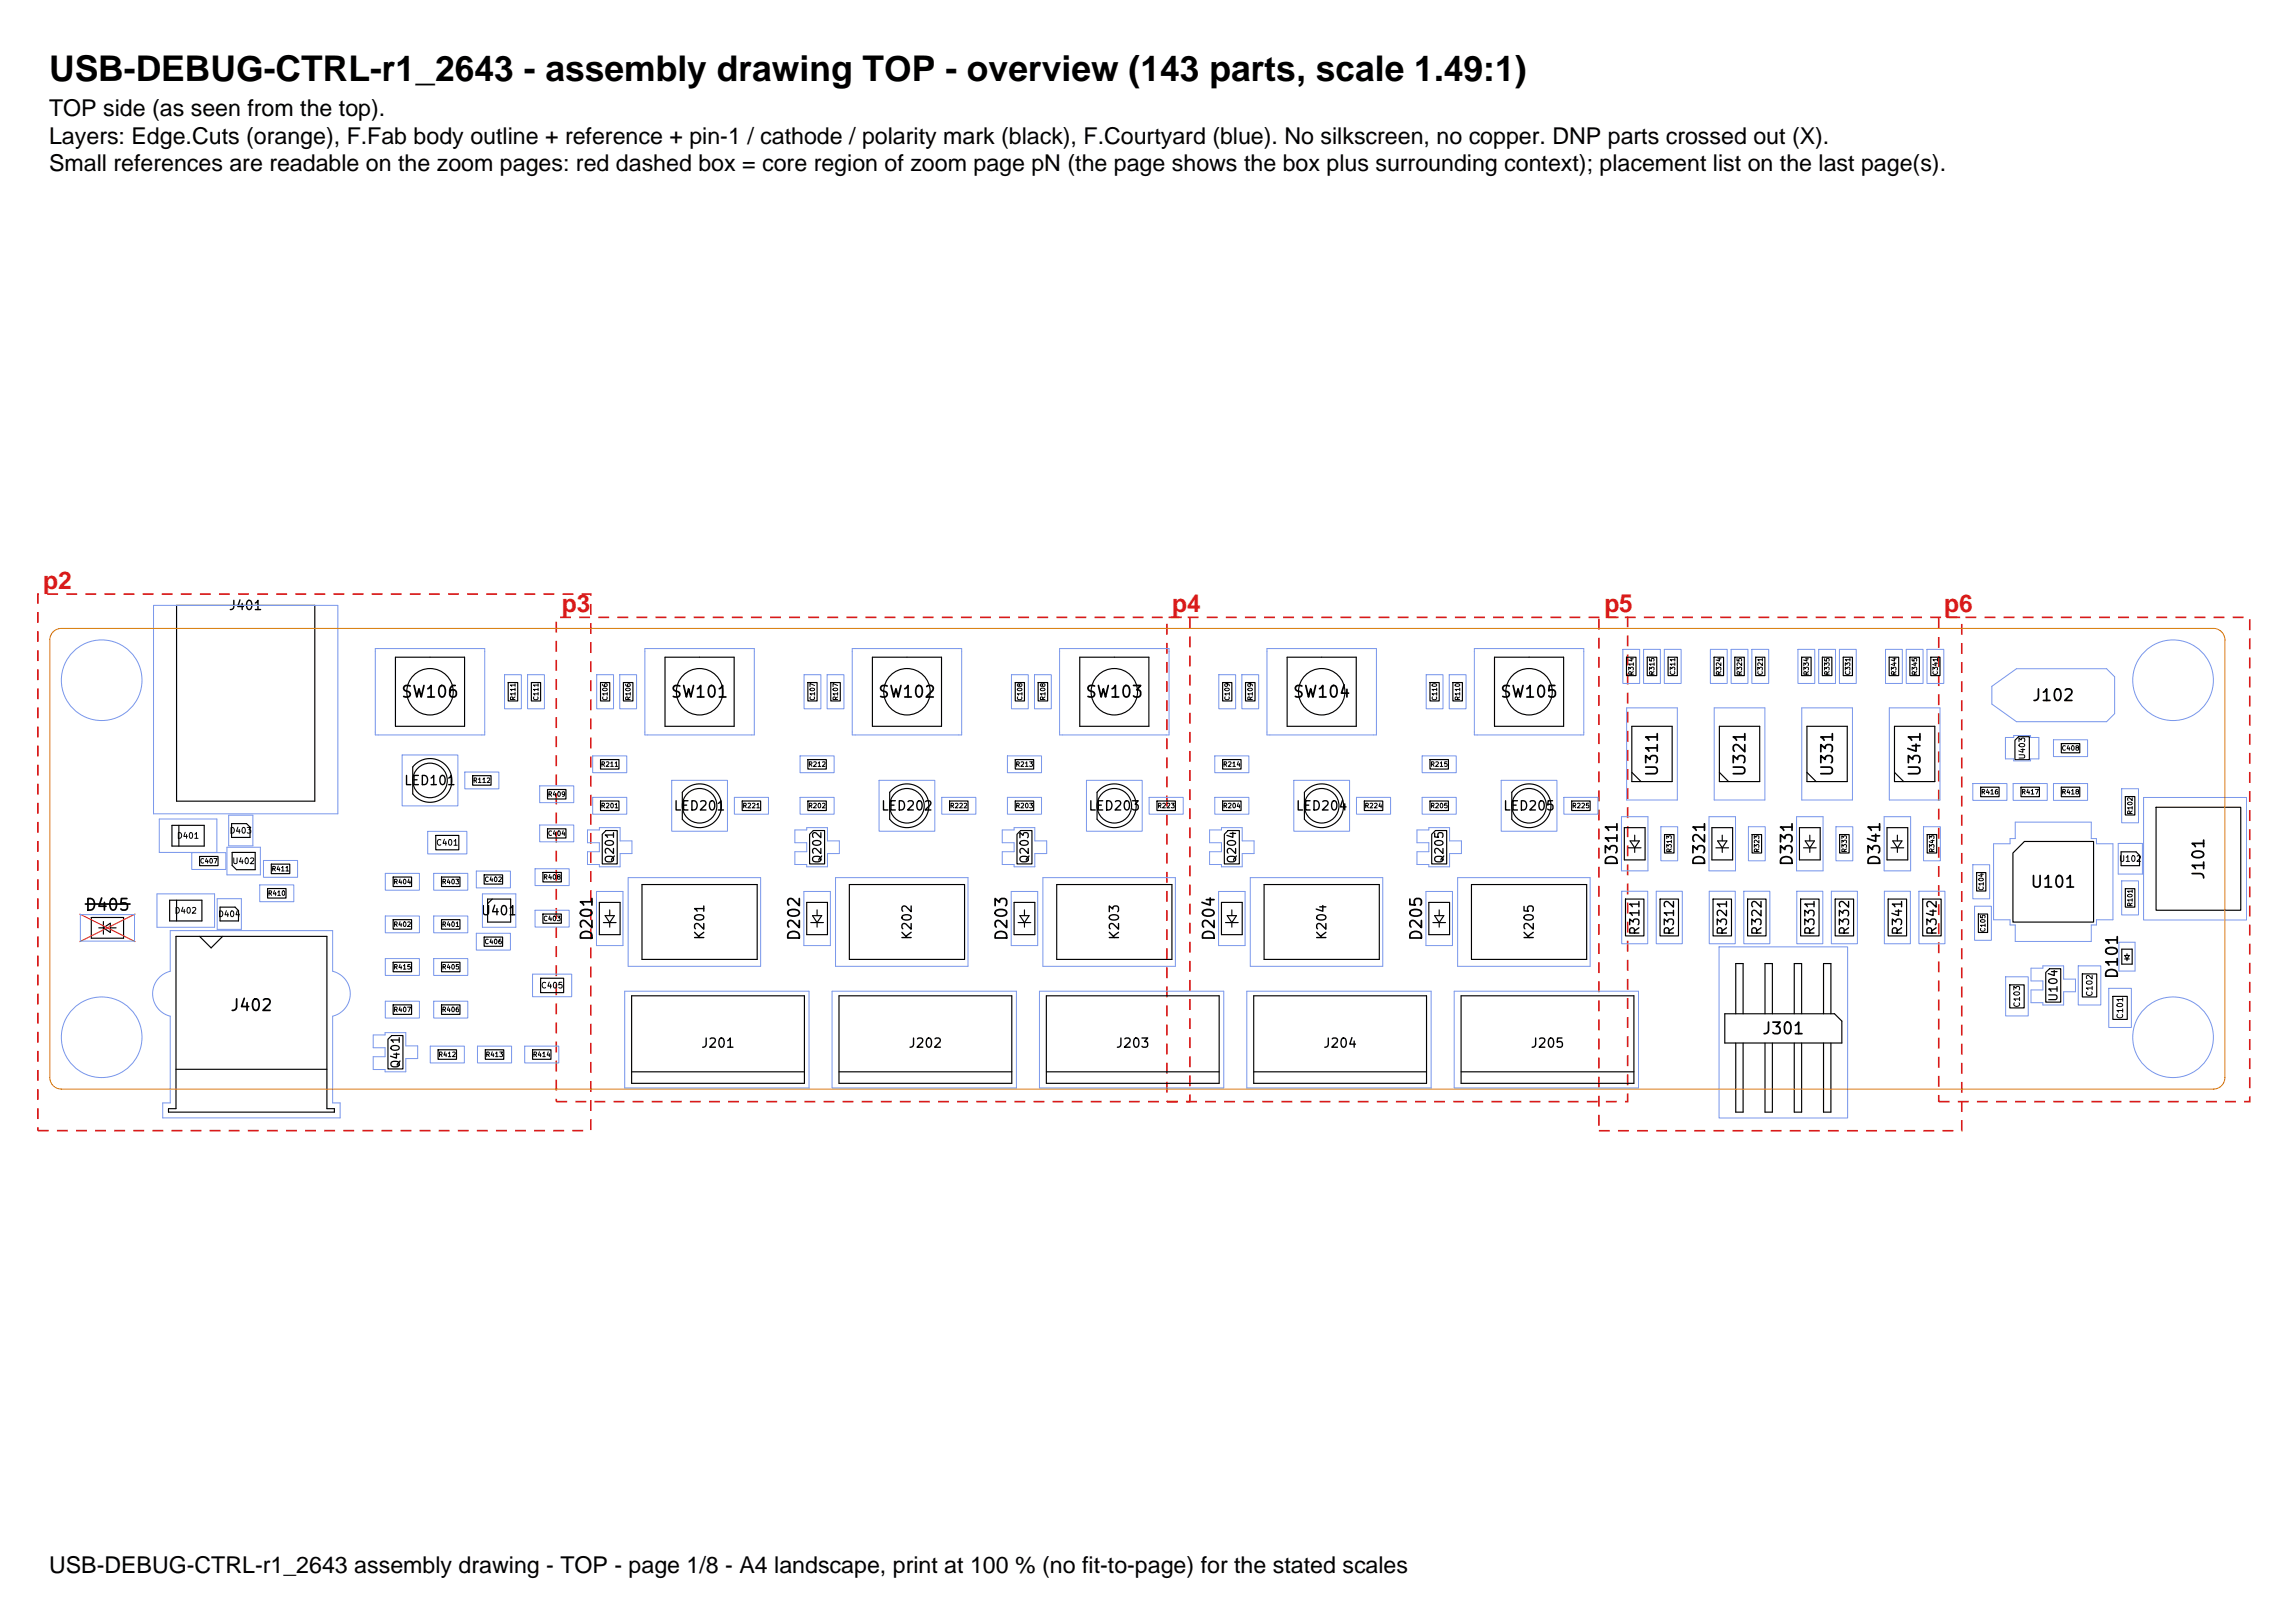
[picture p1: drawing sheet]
<svg xmlns="http://www.w3.org/2000/svg" width="297mm" height="210mm" viewBox="0 0 297 210" stroke-linecap="round" stroke-linejoin="round" font-family="sans-serif">
<defs><g id="words">
<text font-size="4.6" x="6.3" y="10.5">USB-DEBUG-CTRL-r1_2643 - assembly drawing TOP - overview (143 parts, scale 1.49:1)</text>
<g font-size="3.2" fill="#d91a1a">
<text x="5.6" y="76.2">p2</text>
<text x="72.7" y="79.2">p3</text>
<text x="151.7" y="79.2">p4</text>
<text x="207.6" y="79.2">p5</text>
<text x="251.5" y="79.2">p6</text>
</g>
<g font-size="3">
<text x="6.3" y="15.1">TOP side (as seen from the top).</text>
<text x="6.3" y="18.6">Layers: Edge.Cuts (orange), F.Fab body outline + reference + pin-1 / cathode / polarity mark (black), F.Courtyard (blue). No silkscreen, no copper. DNP parts crossed out (X).</text>
<text x="6.3" y="22.1">Small references are readable on the zoom pages: red dashed box = core region of zoom page pN (the page shows the box plus surrounding context); placement list on the last page(s).</text>
<text x="6.3" y="203.6">USB-DEBUG-CTRL-r1_2643 assembly drawing - TOP - page 1/8 - A4 landscape, print at 100 % (no fit-to-page) for the stated scales</text>
</g>
<g font-size="1.5">
<text x="51.8" y="90.6">SW106</text>
<text x="86.7" y="90.6">SW101</text>
<text x="113.5" y="90.6">SW102</text>
<text x="140.3" y="90.6">SW103</text>
<text x="167.2" y="90.6">SW104</text>
<text x="194" y="90.6">SW105</text>
<text x="262.8" y="91.1">J102</text>
<text x="214.8" y="100.6" transform="rotate(-90 214.8 100.6)">U311</text>
<text x="226.2" y="100.6" transform="rotate(-90 226.2 100.6)">U321</text>
<text x="237.5" y="100.6" transform="rotate(-90 237.5 100.6)">U331</text>
<text x="248.8" y="100.6" transform="rotate(-90 248.8 100.6)">U341</text>
<text x="209.6" y="112.2" transform="rotate(-90 209.6 112.2)">D311</text>
<text x="221" y="112.2" transform="rotate(-90 221 112.2)">D321</text>
<text x="232.3" y="112.2" transform="rotate(-90 232.3 112.2)">D331</text>
<text x="243.6" y="112.2" transform="rotate(-90 243.6 112.2)">D341</text>
<text x="285.5" y="114" transform="rotate(-90 285.5 114)">J101</text>
<text x="10.9" y="118.2">D405</text>
<text x="262.6" y="115.2">U101</text>
<text x="77" y="121.9" transform="rotate(-90 77 121.9)">D201</text>
<text x="103.9" y="121.9" transform="rotate(-90 103.9 121.9)">D202</text>
<text x="130.7" y="121.9" transform="rotate(-90 130.7 121.9)">D203</text>
<text x="157.5" y="121.9" transform="rotate(-90 157.5 121.9)">D204</text>
<text x="184.3" y="121.9" transform="rotate(-90 184.3 121.9)">D205</text>
<text x="29.7" y="131.2">J402</text>
<text x="274.4" y="126.8" transform="rotate(-90 274.4 126.8)">D101</text>
<text x="227.9" y="134.2">J301</text>
</g>
<g font-size="1.2">
<text x="29.5" y="79.2">J401</text>
<text x="52.2" y="101.9">LED101</text>
<text x="87.1" y="105.2">LED201</text>
<text x="113.9" y="105.2">LED202</text>
<text x="140.7" y="105.2">LED203</text>
<text x="167.6" y="105.2">LED204</text>
<text x="194.4" y="105.2">LED205</text>
<text x="62.1" y="118.7">U401</text>
<text x="91.4" y="121.7" transform="rotate(-90 91.4 121.7)">K201</text>
<text x="118.2" y="121.7" transform="rotate(-90 118.2 121.7)">K202</text>
<text x="145.1" y="121.7" transform="rotate(-90 145.1 121.7)">K203</text>
<text x="171.9" y="121.7" transform="rotate(-90 171.9 121.7)">K204</text>
<text x="198.7" y="121.7" transform="rotate(-90 198.7 121.7)">K205</text>
<text x="212.4" y="121.2" transform="rotate(-90 212.4 121.2)">R311</text>
<text x="216.9" y="121.2" transform="rotate(-90 216.9 121.2)">R312</text>
<text x="223.7" y="121.2" transform="rotate(-90 223.7 121.2)">R321</text>
<text x="228.2" y="121.2" transform="rotate(-90 228.2 121.2)">R322</text>
<text x="235" y="121.2" transform="rotate(-90 235 121.2)">R331</text>
<text x="239.5" y="121.2" transform="rotate(-90 239.5 121.2)">R332</text>
<text x="246.4" y="121.2" transform="rotate(-90 246.4 121.2)">R341</text>
<text x="250.8" y="121.2" transform="rotate(-90 250.8 121.2)">R342</text>
<text x="90.6" y="135.9">J201</text>
<text x="117.4" y="135.9">J202</text>
<text x="144.3" y="135.9">J203</text>
<text x="171.1" y="135.9">J204</text>
<text x="197.9" y="135.9">J205</text>
</g>
<g font-size="1.1">
<text x="79.7" y="111.8" transform="rotate(-90 79.7 111.8)">Q201</text>
<text x="106.5" y="111.8" transform="rotate(-90 106.5 111.8)">Q202</text>
<text x="133.3" y="111.8" transform="rotate(-90 133.3 111.8)">Q203</text>
<text x="160.2" y="111.8" transform="rotate(-90 160.2 111.8)">Q204</text>
<text x="187" y="111.8" transform="rotate(-90 187 111.8)">Q205</text>
<text x="266.4" y="129.7" transform="rotate(-90 266.4 129.7)">U104</text>
<text x="52" y="138.4" transform="rotate(-90 52 138.4)">Q401</text>
</g>
<g font-size=".7">
<text x="262.2" y="98.4" transform="rotate(-90 262.2 98.4)">U403</text>
<text x="22.8" y="108.7">D401</text>
<text x="29.6" y="108">D403</text>
<text x="30" y="112">U402</text>
<text x="56.4" y="109.6">C401</text>
<text x="274.1" y="111.7">U102</text>
<text x="22.5" y="118.4">D402</text>
<text x="28.1" y="118.9">D404</text>
<text x="69.9" y="128.1">C405</text>
<text x="261.5" y="130.5" transform="rotate(-90 261.5 130.5)">C103</text>
<text x="270.9" y="129" transform="rotate(-90 270.9 129)">C102</text>
<text x="274.8" y="131.9" transform="rotate(-90 274.8 131.9)">C101</text>
</g>
<g font-size=".6">
<text x="211.5" y="87.5" transform="rotate(-90 211.5 87.5)">R314</text>
<text x="214.2" y="87.5" transform="rotate(-90 214.2 87.5)">R315</text>
<text x="216.9" y="87.5" transform="rotate(-90 216.9 87.5)">C311</text>
<text x="222.8" y="87.5" transform="rotate(-90 222.8 87.5)">R324</text>
<text x="225.5" y="87.5" transform="rotate(-90 225.5 87.5)">R325</text>
<text x="228.2" y="87.5" transform="rotate(-90 228.2 87.5)">C321</text>
<text x="234.1" y="87.5" transform="rotate(-90 234.1 87.5)">R334</text>
<text x="236.8" y="87.5" transform="rotate(-90 236.8 87.5)">R335</text>
<text x="239.5" y="87.5" transform="rotate(-90 239.5 87.5)">C331</text>
<text x="245.5" y="87.5" transform="rotate(-90 245.5 87.5)">R344</text>
<text x="248.2" y="87.5" transform="rotate(-90 248.2 87.5)">R345</text>
<text x="250.8" y="87.5" transform="rotate(-90 250.8 87.5)">C341</text>
<text x="66.8" y="90.7" transform="rotate(-90 66.8 90.7)">R111</text>
<text x="69.8" y="90.7" transform="rotate(-90 69.8 90.7)">C111</text>
<text x="78.7" y="90.7" transform="rotate(-90 78.7 90.7)">C106</text>
<text x="81.7" y="90.7" transform="rotate(-90 81.7 90.7)">R106</text>
<text x="105.6" y="90.7" transform="rotate(-90 105.6 90.7)">C107</text>
<text x="108.5" y="90.7" transform="rotate(-90 108.5 90.7)">R107</text>
<text x="132.4" y="90.7" transform="rotate(-90 132.4 90.7)">C108</text>
<text x="135.4" y="90.7" transform="rotate(-90 135.4 90.7)">R108</text>
<text x="159.2" y="90.7" transform="rotate(-90 159.2 90.7)">C109</text>
<text x="162.2" y="90.7" transform="rotate(-90 162.2 90.7)">R109</text>
<text x="186" y="90.7" transform="rotate(-90 186 90.7)">C110</text>
<text x="189" y="90.7" transform="rotate(-90 189 90.7)">R110</text>
<text x="61.1" y="101.4">R112</text>
<text x="77.7" y="99.4">R211</text>
<text x="104.5" y="99.4">R212</text>
<text x="131.3" y="99.4">R213</text>
<text x="158.2" y="99.4">R214</text>
<text x="185" y="99.4">R215</text>
<text x="266.7" y="97.3">C408</text>
<text x="70.8" y="103.2">R409</text>
<text x="77.7" y="104.7">R201</text>
<text x="96" y="104.7">R221</text>
<text x="104.5" y="104.7">R202</text>
<text x="122.8" y="104.7">R222</text>
<text x="131.3" y="104.7">R203</text>
<text x="149.7" y="104.7">R223</text>
<text x="158.2" y="104.7">R204</text>
<text x="176.5" y="104.7">R224</text>
<text x="185" y="104.7">R205</text>
<text x="203.3" y="104.7">R225</text>
<text x="256.2" y="102.9">R416</text>
<text x="261.4" y="102.9">R417</text>
<text x="266.7" y="102.9">R418</text>
<text x="276" y="105.5" transform="rotate(-90 276 105.5)">R102</text>
<text x="25.8" y="111.9">C407</text>
<text x="35.1" y="112.9">R411</text>
<text x="70.2" y="114">R408</text>
<text x="70.8" y="108.3">C404</text>
<text x="216.4" y="110.4" transform="rotate(-90 216.4 110.4)">R313</text>
<text x="227.7" y="110.4" transform="rotate(-90 227.7 110.4)">R323</text>
<text x="239.1" y="110.4" transform="rotate(-90 239.1 110.4)">R333</text>
<text x="250.4" y="110.4" transform="rotate(-90 250.4 110.4)">R343</text>
<text x="34.6" y="116.1">R410</text>
<text x="50.8" y="114.6">R404</text>
<text x="57.1" y="114.6">R403</text>
<text x="62.6" y="114.3">C402</text>
<text x="70.2" y="119.3">C403</text>
<text x="256.8" y="115.3" transform="rotate(-90 256.8 115.3)">C104</text>
<text x="276" y="117.4" transform="rotate(-90 276 117.4)">R101</text>
<text x="50.8" y="125.6">R415</text>
<text x="50.8" y="120.1">R402</text>
<text x="57.1" y="125.6">R405</text>
<text x="57.1" y="120.1">R401</text>
<text x="62.6" y="122.3">C406</text>
<text x="257" y="120.7" transform="rotate(-90 257 120.7)">C105</text>
<text x="50.8" y="131.1">R407</text>
<text x="57.1" y="131.1">R406</text>
<text x="56.7" y="136.9">R412</text>
<text x="62.8" y="136.9">R413</text>
<text x="68.9" y="136.9">R414</text>
</g>
</g></defs>
<path d="M4.9 76.9h71.5v69.4h-71.5zM72 79.9h81.9v62.7h-81.9zM151 79.9h59.6v62.7h-59.6zM206.9 79.9h46.9v66.4h-46.9zM250.8 79.9h40.3v62.7h-40.3z" fill="none" stroke="#d91a1a" stroke-width=".21" stroke-dasharray="1.4 1.1" stroke-linecap="butt"/>
<path d="M11 117h5.8" fill="none" stroke="#000" stroke-width=".22"/>
<g fill="none" stroke="#000" stroke-width=".15">
<path d="M22.8 78.3h17.9v25.4h-17.9zM51.2 85h8.9v9h-8.9zM53.7 98.9a2.83 2.83 0 0 1 4.1 .2 2.83 2.83 0 0 1-.4 4.1 2.83 2.83 0 0 1-4-.5v-3.4zM65.7 88.3h1.3v2.4h-1.3zM68.7 88.3h1.2v2.4h-1.2zM77.7 88.3h1.2v2.4h-1.2zM77.7 98.3h2.4v1.2h-2.4zM80.7 88.3h1.2v2.4h-1.2zM86 85h9v9h-9zM104.5 88.3h1.2v2.4h-1.2zM104.5 98.3h2.4v1.2h-2.4zM107.5 88.3h1.2v2.4h-1.2z"/>
<path d="M112.9 85h8.9v9h-8.9zM131.3 98.3h2.4v1.2h-2.4zM131.3 88.3h1.2v2.4h-1.2zM134.3 88.3h1.2v2.4h-1.2zM139.7 85h8.9v9h-8.9zM158.2 98.3h2.4v1.2h-2.4zM158.2 88.3h1.2v2.4h-1.2zM161.1 88.3h1.3v2.4h-1.3zM166.5 85h9v9h-9zM185 88.3h1.2v2.4h-1.2zM185 98.3h2.4v1.2h-2.4zM188 88.3h1.2v2.4h-1.2z"/>
<path d="M193.3 85h9v9h-9zM210.4 85h1.3v2.4h-1.3zM211.1 94h5.2v7.1h-5.2zM211.1 100l1.2 1.1M213.1 85h1.2v2.4h-1.2zM215.8 85h1.2v2.4h-1.2zM221.8 85h1.2v2.4h-1.2zM222.4 94h5.3v7.1h-5.3zM222.4 100l1.2 1.1M224.4 85h1.3v2.4h-1.3zM227.1 85h1.2v2.4h-1.2zM233.1 85h1.2v2.4h-1.2z"/>
<path d="M233.8 94h5.2v7.1h-5.2zM233.8 100l1.2 1.1M235.8 85h1.2v2.4h-1.2zM238.5 85h1.2v2.4h-1.2zM244.4 85h1.2v2.4h-1.2zM245.1 94h5.2v7.1h-5.2zM245.1 100l1.2 1.1M247.1 85h1.2v2.4h-1.2zM249.8 85h1.2v2.4h-1.2zM260.7 95.8l.4-.5h1.4v3h-1.8zM266.7 96.2h2.4v1.2h-2.4zM11.8 118.7h4.2v2.7h-4.2z"/>
<path d="M13.4 119.3v1.6M21.9 116.5h4.2v2.7h-4.2zM22.2 106.8h4.2v2.7h-4.2zM22.8 116.5v2.7M23.1 106.8v2.7M25.8 110.8h2.4v1.2h-2.4zM28.5 117.4h1.9l.5 .4v1.4h-2.4zM30 106.6h1.9l.4 .4v1.4h-2.3zM30 110.3h3v2.2h-2.4l-.6-.5zM34.6 115h2.4v1.2h-2.4zM35.1 111.8h2.4v1.3h-2.4zM50.9 113.5h2.3v1.2h-2.3z"/>
<path d="M50.9 119h2.3v1.2h-2.3zM56.4 108.1h3v1.9h-3zM57.1 113.5h2.4v1.2h-2.4zM57.1 119h2.4v1.2h-2.4zM61.1 100.4h2.4v1.2h-2.4zM62.6 113.2h2.4v1.2h-2.4zM63.1 116.3h3v3h-3zM63.7 116.3l-.6 .6M70.2 118.3h2.4v1.2h-2.4zM70.2 112.9h2.4v1.2h-2.4zM70.8 107.3h2.4v1.1h-2.4zM70.8 102.2h2.4v1.2h-2.4z"/>
<path d="M77.5 116.8h2.7v4.2h-2.7zM77.7 103.7h2.4v1.2h-2.4zM78.1 119.4h1.6M78.3 118.5h1.2l-.6 .9zM78.4 107.5h1.5v4.3h-2v-3.8zM78.9 117.7v.8M78.9 119.4v.6M83.1 114.5h14.9v9.7h-14.9zM88.6 102.2a2.83 2.83 0 0 1 4 .2 2.83 2.83 0 0 1-.3 4.1 2.83 2.83 0 0 1-4-.5v-3.5zM96 103.7h2.4v1.2h-2.4zM104.4 116.8h2.7v4.2h-2.7zM104.5 103.7h2.4v1.2h-2.4z"/>
<path d="M104.9 119.4h1.6M105.1 118.5h1.2l-.6 .9zM105.2 107.5h1.5v4.3h-2v-3.8zM105.7 117.7v.8M105.7 119.4v.6M109.9 114.5h14.9v9.7h-14.9zM115.4 102.2a2.83 2.83 0 0 1 4.1 .2 2.83 2.83 0 0 1-.4 4.1 2.83 2.83 0 0 1-4-.5v-3.5zM122.8 103.7h2.4v1.2h-2.4zM131.2 116.8h2.7v4.2h-2.7zM131.3 103.7h2.4v1.2h-2.4zM131.6 108l.5-.5h1.4v4.3h-1.9zM131.7 119.4h1.7"/>
<path d="M131.9 118.5h1.2l-.6 .9zM132.5 117.7v.8M132.5 119.4v.6M136.7 114.5h14.9v9.7h-14.9zM142.2 102.2a2.83 2.83 0 0 1 4.1 .2 2.83 2.83 0 0 1-.3 4.1 2.83 2.83 0 0 1-4.1-.5v-3.5zM149.7 103.7h2.4v1.2h-2.4zM158 116.8h2.7v4.2h-2.7zM158.2 103.7h2.4v1.2h-2.4zM158.5 119.4h1.7M158.8 118.5h1.2l-.6 .9zM158.9 107.5h1.4v4.3h-1.9v-3.8zM159.4 117.7v.8"/>
<path d="M159.4 119.4v.6M163.5 114.5h14.9v9.7h-14.9zM169.1 102.2a2.83 2.83 0 0 1 4 .2 2.83 2.83 0 0 1-.3 4.1 2.83 2.83 0 0 1-4-.5v-3.5zM176.5 103.7h2.4v1.2h-2.4zM184.9 116.8h2.6v4.2h-2.6zM185 103.7h2.4v1.2h-2.4zM185.4 119.4h1.6M185.6 118.5h1.2l-.6 .9zM185.7 107.5h1.5v4.3h-2v-3.8zM186.2 117.7v.8M186.2 119.4v.6M190.4 114.5h14.9v9.7h-14.9z"/>
<path d="M195.9 102.2a2.83 2.83 0 0 1 4 .2 2.83 2.83 0 0 1-.3 4.1 2.83 2.83 0 0 1-4-.5v-3.5zM203.3 103.7h2.4v1.2h-2.4zM210.1 107.1h2.7v4.2h-2.7zM210.3 116.3h2.4v4.8h-2.4zM210.7 109.7h1.6M210.9 108.8h1.2l-.6 .9zM211.5 108.1v.7M211.5 109.7v.6M214.8 116.3h2.3v4.8h-2.3zM215.3 108h1.3v2.4h-1.3zM221.5 107.1h2.7v4.2h-2.7zM221.6 116.3h2.4v4.8h-2.4z"/>
<path d="M222 109.7h1.6M222.2 108.8h1.2l-.6 .9zM222.8 108.1v.7M222.8 109.7v.6M226.1 116.3h2.4v4.8h-2.4zM226.7 108h1.2v2.4h-1.2zM232.8 107.1h2.7v4.2h-2.7zM232.9 116.3h2.4v4.8h-2.4zM233.3 109.7h1.7M233.5 108.8h1.2l-.6 .9zM234.1 108.1v.7M234.1 109.7v.6"/>
<path d="M237.4 116.3h2.4v4.8h-2.4zM238 108h1.2v2.4h-1.2zM244.1 107.1h2.7v4.2h-2.7zM244.3 116.3h2.4v4.8h-2.4zM244.6 109.7h1.7M244.9 108.8h1.2l-.6 .9zM245.5 108.1v.7M245.5 109.7v.6M248.7 116.3h2.4v4.8h-2.4zM249.3 108h1.3v2.4h-1.3zM255.7 112.9h1.2v2.4h-1.2zM255.9 118.3h1.2v2.4h-1.2z"/>
<path d="M256.2 101.9h2.4v1.2h-2.4zM260.4 110.4l1.5-1.5h8.9v10.4h-10.4zM261.5 101.9h2.3v1.2h-2.3zM266.7 101.9h2.4v1.2h-2.4zM274.4 110.2h1.9l.5 .5v1.3h-2.4zM275 115h1.2v2.4h-1.2zM275 103.1h1.2v2.4h-1.2zM278.9 104.5h11v13.3h-11zM12.8 120.1h.6M13.4 120.1l.9-.6v1.2zM14.3 120.1h.7M22.8 121.2h19.5v22.3h1v.4h-21.5v-.4h1z"/>
<path d="M22.8 138.4h19.5M25.8 121.2l1.5 1.5 1.5-1.5M50.7 134h1.4v4.3h-1.9v-3.8zM50.9 130h2.3v1.3h-2.3zM50.9 124.5h2.3v1.3h-2.3zM56.7 135.9h2.4v1.2h-2.4zM57.1 124.5h2.4v1.3h-2.4zM57.1 130h2.4v1.3h-2.4zM62.6 121.3h2.4v1.2h-2.4zM62.8 135.9h2.4v1.2h-2.4zM68.9 135.9h2.4v1.2h-2.4zM69.9 126.6h3v1.9h-3z"/>
<path d="M81.7 128.9h22.4v11.3h-22.4zM81.7 138.7h22.4M108.5 128.9h22.4v11.3h-22.4zM108.5 138.7h22.4M135.4 128.9h22.3v11.3h-22.3zM135.4 138.7h22.3M162.2 128.9h22.4v11.3h-22.4zM162.2 138.7h22.4M189 128.9h22.4v11.3h-22.4zM189 138.7h22.4M223.1 131.2h14.2l1 .9v2.9h-15.2zM224.6 131.2v-6.5h.9v6.5"/>
<path d="M224.6 135v8.9h.9v-8.9M228.3 131.2v-6.5h1v6.5M228.3 135v8.9h1v-8.9M232.1 131.2v-6.5h1v6.5M232.1 135v8.9h1v-8.9M235.9 131.2v-6.5h1v6.5M235.9 135v8.9h1v-8.9M260 127.5h1.9v2.9h-1.9zM265.1 125.4h1.5v4.3h-1.9v-3.9zM269.4 126h1.9v3h-1.9zM273.3 128.9h1.9v3h-1.9zM274.5 122.8h1.3v2h-1.3z"/>
<path d="M274.9 123.7h.6l-.3 .4zM274.9 124.1h.6M275.2 123.4v.3M275.2 124.1v.2"/>
<circle cx="55.6" cy="89.5" r="3"/>
<circle cx="90.5" cy="89.5" r="3"/>
<circle cx="117.3" cy="89.5" r="3"/>
<circle cx="144.2" cy="89.5" r="3"/>
<circle cx="171" cy="89.5" r="3"/>
<circle cx="197.8" cy="89.5" r="3"/>
<circle cx="55.6" cy="101" r="2.24"/>
<circle cx="90.5" cy="104.3" r="2.24"/>
<circle cx="117.3" cy="104.3" r="2.24"/>
<circle cx="144.2" cy="104.3" r="2.24"/>
<circle cx="171" cy="104.3" r="2.24"/>
<circle cx="197.8" cy="104.3" r="2.24"/>
</g>
<path d="M10.3 118.3l7.2 3.6M17.5 118.3l-7.2 3.6" fill="none" stroke="#e12e31" stroke-width=".15"/>
<g fill="none" stroke="#7896eb" stroke-width=".13">
<path d="M19.9 78.3h23.8v27h-23.8zM48.6 83.9h14.1v11.2h-14.1zM52 97.7h7.2v6.6h-7.2zM60.1 99.9h4.4v2.2h-4.4zM65.3 87.3h2.2v4.4h-2.2zM68.3 87.3h2.1v4.4h-2.1zM76.7 97.8h4.4v2.2h-4.4zM77.2 87.3h2.2v4.4h-2.2zM80.2 87.3h2.2v4.4h-2.2zM83.4 83.9h14.2v11.2h-14.2zM103.5 97.8h4.4v2.2h-4.4zM104 87.3h2.2v4.4h-2.2z"/>
<path d="M107 87.3h2.2v4.4h-2.2zM110.3 83.9h14.1v11.2h-14.1zM130.3 97.8h4.4v2.2h-4.4zM130.9 87.3h2.1v4.4h-2.1zM133.8 87.3h2.2v4.4h-2.2zM137.1 83.9h14.1v11.2h-14.1zM157.2 97.8h4.4v2.2h-4.4zM157.7 87.3h2.2v4.4h-2.2zM160.7 87.3h2.1v4.4h-2.1zM163.9 83.9h14.2v11.2h-14.2zM184 97.8h4.4v2.2h-4.4zM184.5 87.3h2.2v4.4h-2.2z"/>
<path d="M187.5 87.3h2.2v4.4h-2.2zM190.7 83.9h14.2v11.2h-14.2zM210 84h2.1v4.4h-2.1zM210.4 91.6h6.6v11.9h-6.6zM212.6 84h2.2v4.4h-2.2zM215.3 84h2.2v4.4h-2.2zM221.3 84h2.2v4.4h-2.2zM221.8 91.6h6.5v11.9h-6.5zM224 84h2.1v4.4h-2.1zM226.6 84h2.2v4.4h-2.2zM232.6 84h2.2v4.4h-2.2zM233.1 91.6h6.6v11.9h-6.6z"/>
<path d="M235.3 84h2.2v4.4h-2.2zM238 84h2.1v4.4h-2.1zM243.9 84h2.2v4.4h-2.2zM244.4 91.6h6.6v11.9h-6.6zM246.6 84h2.2v4.4h-2.2zM249.3 84h2.2v4.4h-2.2zM257.7 88.8l3.2-2.3h11.6l1.1 1.1v4.8l-1.1 1h-11.6l-3.2-2.3zM259.4 95.4h1.1v-.2h2.2v.2h1.1v2.8h-1.1v.3h-2.2v-.3h-1.1zM265.7 95.7h4.4v2.2h-4.4zM10.4 118.4h7v3.4h-7zM20.3 115.7h7.5v4.3h-7.5zM20.6 106h7.5v4.3h-7.5z"/>
<path d="M24.8 110.3h4.4v2.2h-4.4zM28.1 116.3h3.1v4h-3.1zM29.4 109.6h4.3v3.6h-4.3zM29.6 105.5h3.1v4h-3.1zM33.6 114.5h4.4v2.2h-4.4zM34.1 111.4h4.4v2.1h-4.4zM49.8 113h4.5v2.2h-4.5zM49.8 118.5h4.5v2.2h-4.5zM55.3 107.6h5.1v2.9h-5.1zM56.1 113h4.4v2.2h-4.4zM56.1 118.5h4.4v2.2h-4.4zM61.6 112.7h4.4v2.2h-4.4z"/>
<path d="M62.4 115.7h4.3v4.3h-4.3zM69.2 117.8h4.4v2.2h-4.4zM69.2 112.4h4.4v2.2h-4.4zM69.8 106.8h4.4v2.1h-4.4zM69.8 101.7h4.4v2.2h-4.4zM76 107.4h1.5v-.3h2.7v1.7h1.6v1.7h-1.6v1.7h-2.7v-.3h-1.5v-1.7h1.5v-1.1h-1.5zM76.7 103.2h4.4v2.2h-4.4zM77.2 115.4h3.4v7h-3.4zM81.3 113.6h17.1v11.5h-17.1zM86.9 101h7.2v6.6h-7.2zM95 103.2h4.4v2.2h-4.4zM102.8 107.4h1.6v-.3h2.7v1.7h1.5v1.7h-1.5v1.7h-2.7v-.3h-1.6v-1.7h1.6v-1.1h-1.6z"/>
<path d="M103.5 103.2h4.4v2.2h-4.4zM104 115.4h3.4v7h-3.4zM108.1 113.6h17.1v11.5h-17.1zM113.7 101h7.2v6.6h-7.2zM121.8 103.2h4.4v2.2h-4.4zM129.7 107.4h1.5v-.3h2.7v1.7h1.5v1.7h-1.5v1.7h-2.7v-.3h-1.5v-1.7h1.5v-1.1h-1.5zM130.3 103.2h4.4v2.2h-4.4zM130.8 115.4h3.5v7h-3.5zM134.9 113.6h17.2v11.5h-17.2zM140.6 101h7.2v6.6h-7.2zM148.7 103.2h4.4v2.2h-4.4zM156.5 107.4h1.5v-.3h2.7v1.7h1.5v1.7h-1.5v1.7h-2.7v-.3h-1.5v-1.7h1.5v-1.1h-1.5z"/>
<path d="M157.2 103.2h4.4v2.2h-4.4zM157.7 115.4h3.4v7h-3.4zM161.8 113.6h17.1v11.5h-17.1zM167.4 101h7.2v6.6h-7.2zM175.5 103.2h4.4v2.2h-4.4zM183.3 107.4h1.6v-.3h2.6v1.7h1.6v1.7h-1.6v1.7h-2.6v-.3h-1.6v-1.7h1.6v-1.1h-1.6zM184 103.2h4.4v2.2h-4.4zM184.5 115.4h3.4v7h-3.4zM188.6 113.6h17.1v11.5h-17.1zM194.2 101h7.2v6.6h-7.2zM202.3 103.2h4.4v2.2h-4.4zM209.8 105.7h3.4v7h-3.4z"/>
<path d="M209.8 115.3h3.4v6.8h-3.4zM214.3 115.3h3.3v6.8h-3.3zM214.9 107h2.1v4.4h-2.1zM221.1 105.7h3.4v7h-3.4zM221.1 115.3h3.4v6.8h-3.4zM225.6 115.3h3.4v6.8h-3.4zM226.2 107h2.2v4.4h-2.2zM232.4 105.7h3.5v7h-3.5zM232.5 115.3h3.3v6.8h-3.3zM236.9 115.3h3.4v6.8h-3.4zM237.5 107h2.2v4.4h-2.2zM243.8 105.7h3.4v7h-3.4z"/>
<path d="M243.8 115.3h3.4v6.8h-3.4zM248.3 115.3h3.3v6.8h-3.3zM248.9 107h2.1v4.4h-2.1zM255.2 101.4h4.4v2.2h-4.4zM255.2 111.9h2.2v4.4h-2.2zM255.5 117.3h2.1v4.4h-2.1zM260.4 101.4h4.5v2.2h-4.5zM260.7 106.4h9.9v2.1h.6v.7h2.2v9.8h-2.2v.7h-.6v2.1h-9.9v-2.1h-.7v-.7h-2.1v-9.8h2.1v-.7h.7zM265.7 101.4h4.4v2.2h-4.4zM274 109.1h3.2v4h-3.2zM274.5 114h2.2v4.4h-2.2zM274.5 102.1h2.2v4.4h-2.2z"/>
<path d="M277.3 103.2h13.3v15.9h-13.3zM22 120.4h21v5.3a2.99 2.99 0 0 1 2.3 2.9 2.99 2.99 0 0 1-2.3 2.9v11.2h1v2h-22.9v-2h.9v-11.2a2.99 2.99 0 0 1-2.3-2.9 2.99 2.99 0 0 1 2.3-2.9zM48.3 133.9h1.5v-.3h2.7v1.8h1.5v1.6h-1.5v1.7h-2.7v-.3h-1.5v-1.6h1.5v-1.2h-1.5zM49.8 129.6h4.5v2.1h-4.5zM49.8 124.1h4.5v2.1h-4.5zM55.7 135.4h4.4v2.2h-4.4zM56.1 124.1h4.4v2.1h-4.4zM56.1 129.6h4.4v2.1h-4.4zM61.6 120.8h4.4v2.2h-4.4zM61.8 135.4h4.4v2.2h-4.4zM67.9 135.4h4.4v2.2h-4.4zM68.9 126.1h5.1v2.9h-5.1z"/>
<path d="M80.8 128.3h23.9v12.5h-23.9zM107.6 128.3h23.9v12.5h-23.9zM134.5 128.3h23.8v12.5h-23.8zM161.3 128.3h23.8v12.5h-23.8zM188.1 128.3h23.9v12.5h-23.9zM222.4 122.5h16.6v22.2h-16.6zM259.5 126.4h2.9v5.1h-2.9zM262.8 125.3h1.5v-.3h2.7v1.7h1.5v1.6h-1.5v1.8h-2.7v-.3h-1.5v-1.7h1.5v-1.2h-1.5zM268.9 125h2.9v5.1h-2.9zM272.8 127.9h2.9v5.1h-2.9zM274.1 121.9h2.1v3.8h-2.1z"/>
<circle cx="13.2" cy="88" r="5.2"/>
<circle cx="281.1" cy="88" r="5.2"/>
<circle cx="13.2" cy="134.2" r="5.2"/>
<circle cx="281.1" cy="134.2" r="5.2"/>
</g>
<path d="M6.9 81.8l.4-.3 .6-.2h278.5a1.49 1.49 0 0 1 1.4 1.5v56.6a1.49 1.49 0 0 1-1.4 1.5h-278.5a1.49 1.49 0 0 1-1.5-1.5v-56.6l.1-.5z" fill="none" stroke="#d77800" stroke-width=".13"/>
<use href="#words"/>
</svg>
